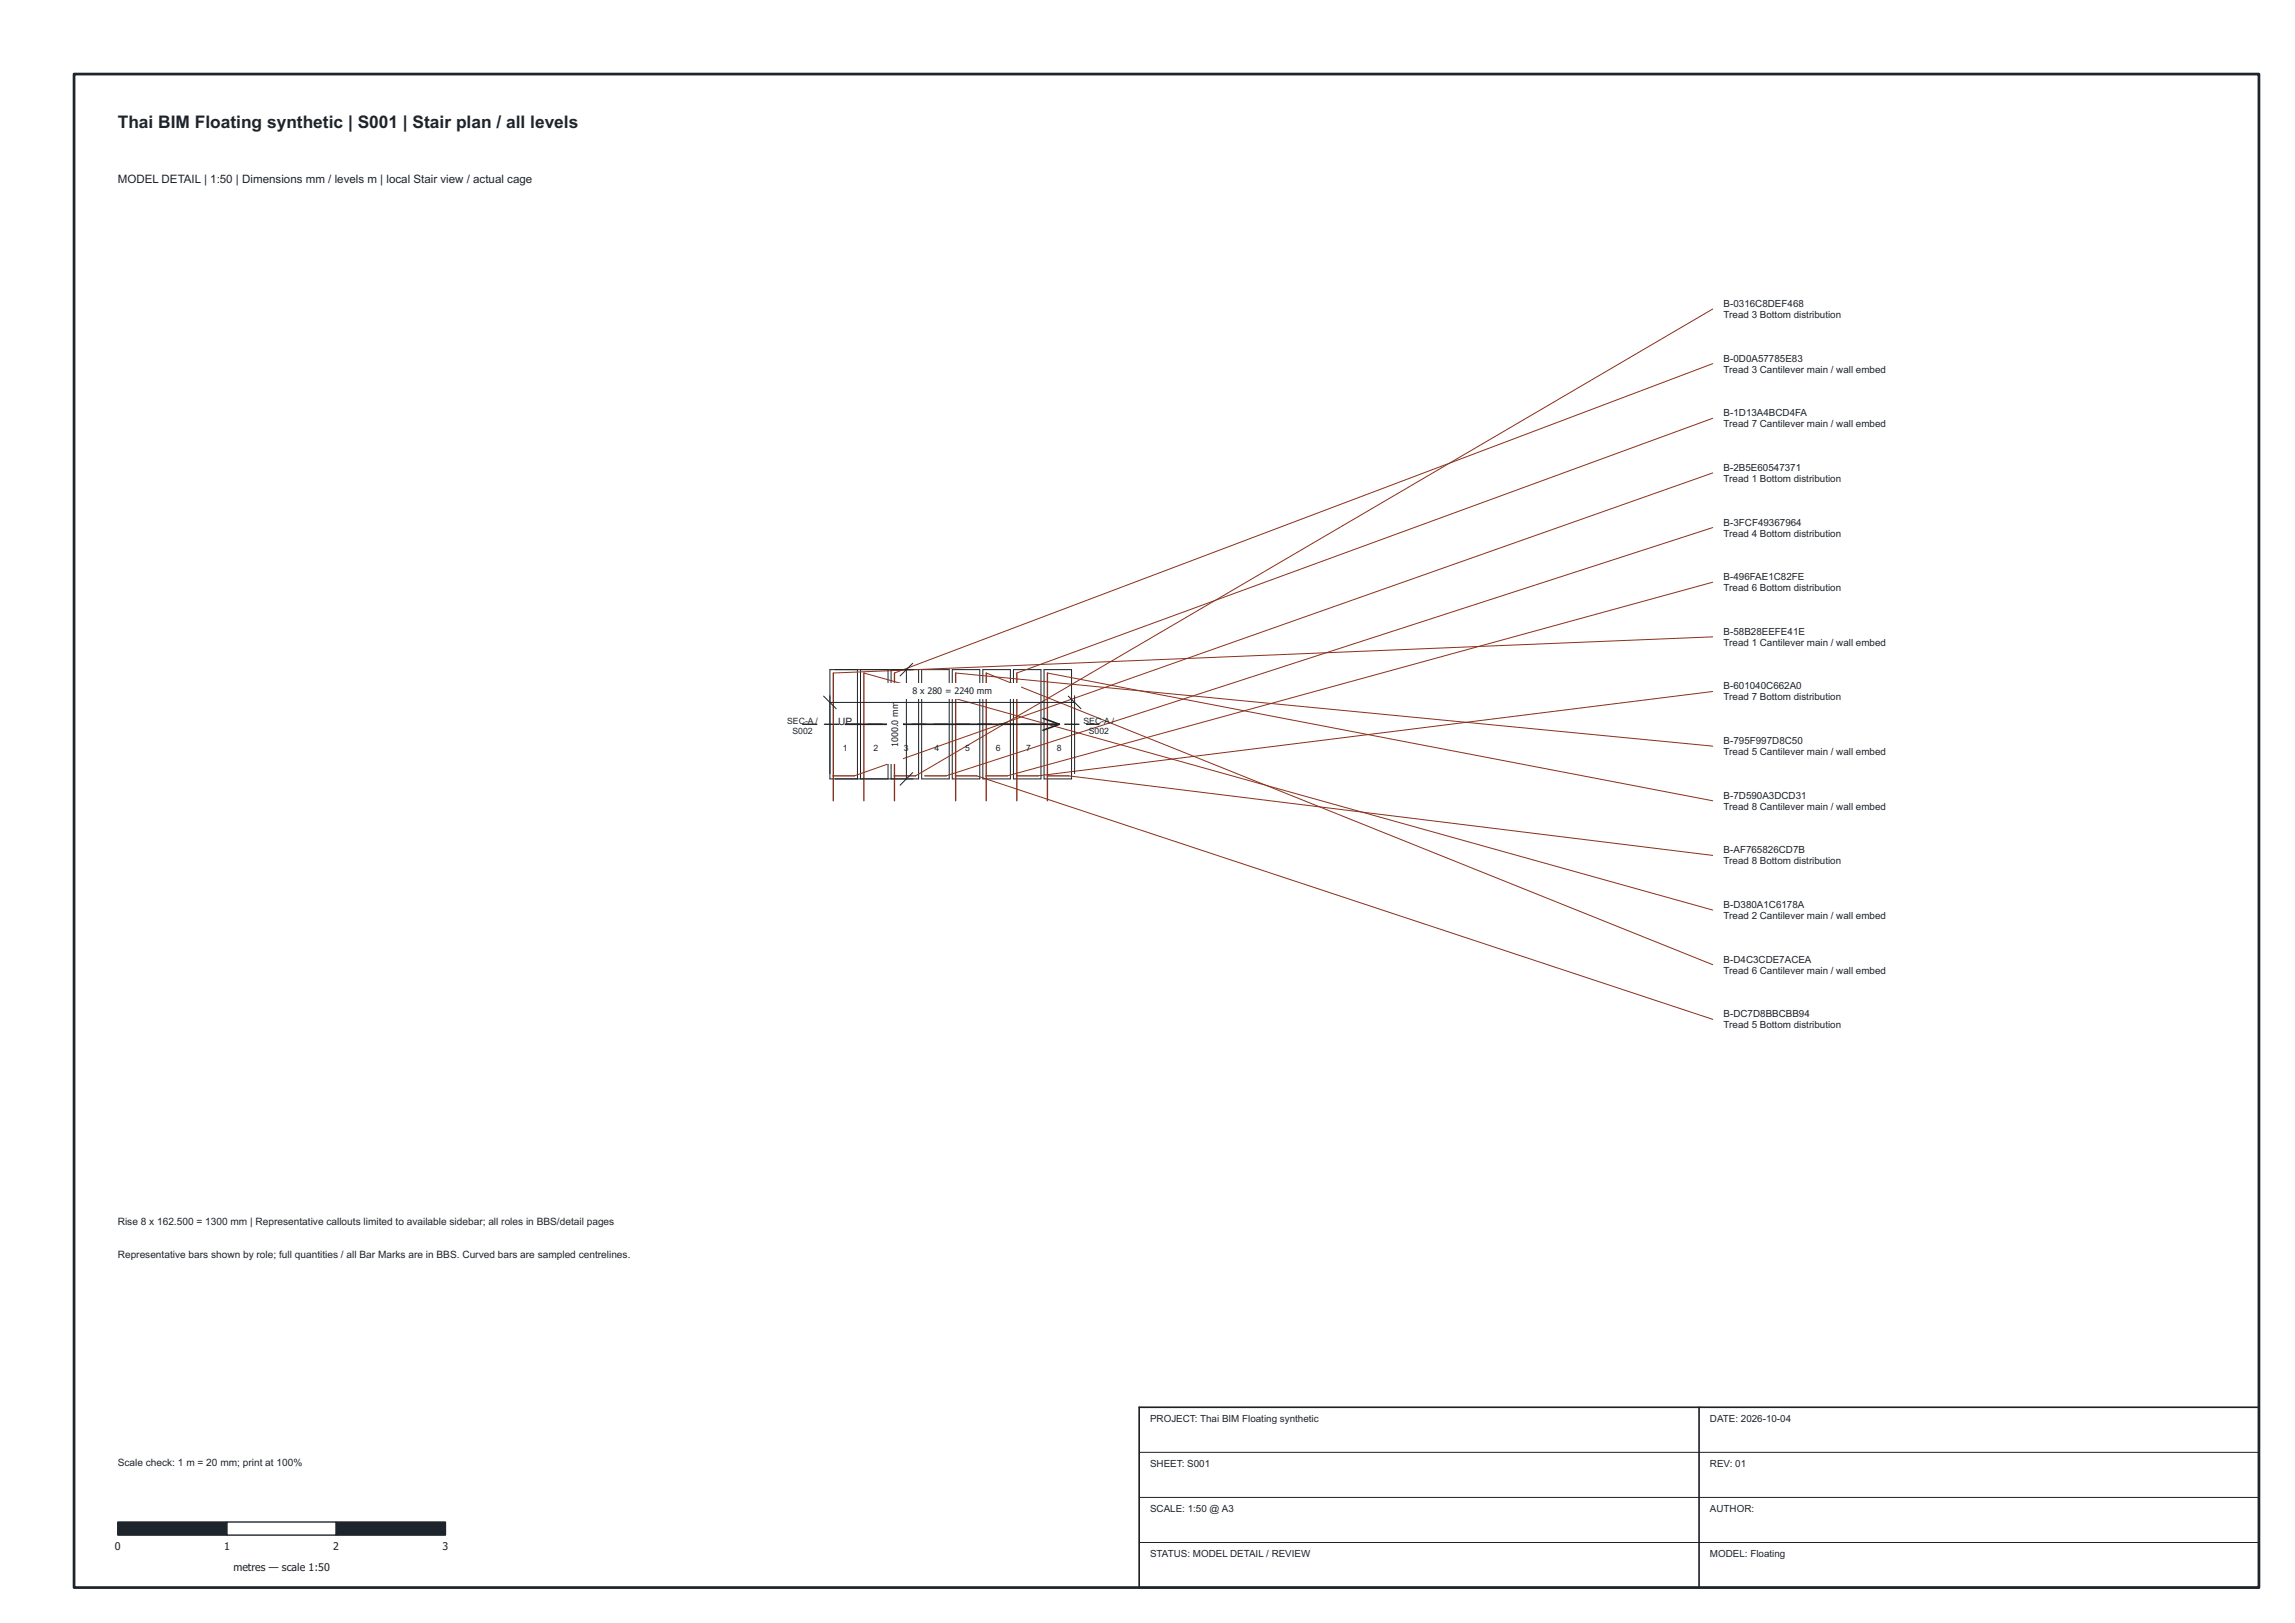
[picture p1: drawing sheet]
<svg xmlns="http://www.w3.org/2000/svg" width="420mm" height="297mm" viewBox="0 0 420 297" stroke-linecap="round" stroke-linejoin="round" font-family="sans-serif">
<defs><g id="words">
<text font-size="3.2" fill="#1e242c" x="21.6" y="23.4">Thai BIM Floating synthetic | S001 | Stair plan / all levels</text>
<text font-size="2.1" fill="#1e242c" x="21.6" y="33.5">MODEL DETAIL | 1:50 | Dimensions mm / levels m | local Stair view / actual cage</text>
<g font-size="1.9" fill="#1e242c">
<text x="153.4" y="132.7">UP</text>
<text x="21.6" y="224.2">Rise 8 x 162.500 = 1300 mm | Representative callouts limited to available sidebar; all roles in BBS/detail pages</text>
<text x="21.6" y="230.2">Representative bars shown by role; full quantities / all Bar Marks are in BBS. Curved bars are sampled centrelines.</text>
<text x="21.6" y="268.2">Scale check: 1 m = 20 mm; print at 100%</text>
<text x="21" y="283.7">0</text>
<text x="41" y="283.7">1</text>
<text x="42.7" y="287.5">metres — scale 1:50</text>
<text x="61" y="283.7">2</text>
<text x="81" y="283.7">3</text>
</g>
<g font-size="1.8" fill="#1e242c">
<text x="315.6" y="56.2">B-0316C8DEF468</text>
<text x="315.6" y="58.2">Tread 3 Bottom distribution</text>
<text x="315.6" y="66.2">B-0D0A57785E83</text>
<text x="315.6" y="68.2">Tread 3 Cantilever main / wall embed</text>
<text x="315.6" y="76.2">B-1D13A4BCD4FA</text>
<text x="315.6" y="78.2">Tread 7 Cantilever main / wall embed</text>
<text x="315.6" y="86.2">B-2B5E60547371</text>
<text x="315.6" y="88.2">Tread 1 Bottom distribution</text>
<text x="315.6" y="96.2">B-3FCF49367964</text>
<text x="315.6" y="98.2">Tread 4 Bottom distribution</text>
<text x="315.6" y="106.2">B-496FAE1C82FE</text>
<text x="315.6" y="108.2">Tread 6 Bottom distribution</text>
<text x="315.6" y="116.2">B-58B28EEFE41E</text>
<text x="315.6" y="118.2">Tread 1 Cantilever main / wall embed</text>
<text x="315.6" y="126.2">B-601040C662A0</text>
<text x="315.6" y="128.2">Tread 7 Bottom distribution</text>
<text x="315.6" y="136.2">B-795F997D8C50</text>
<text x="315.6" y="138.2">Tread 5 Cantilever main / wall embed</text>
<text x="315.6" y="146.2">B-7D590A3DCD31</text>
<text x="315.6" y="148.2">Tread 8 Cantilever main / wall embed</text>
<text x="315.6" y="156.2">B-AF765826CD7B</text>
<text x="315.6" y="158.2">Tread 8 Bottom distribution</text>
<text x="315.6" y="166.2">B-D380A1C6178A</text>
<text x="315.6" y="168.2">Tread 2 Cantilever main / wall embed</text>
<text x="315.6" y="176.2">B-D4C3CDE7ACEA</text>
<text x="315.6" y="178.2">Tread 6 Cantilever main / wall embed</text>
<text x="315.6" y="186.2">B-DC7D8BBCBB94</text>
<text x="315.6" y="188.2">Tread 5 Bottom distribution</text>
<text x="210.6" y="260.2">PROJECT: Thai BIM Floating synthetic</text>
<text x="313.1" y="260.2">DATE: 2026-10-04</text>
<text x="210.6" y="268.4">SHEET: S001</text>
<text x="313.1" y="268.4">REV: 01</text>
<text x="210.6" y="276.7">SCALE: 1:50 @ A3</text>
<text x="313.1" y="276.7">AUTHOR:</text>
<text x="210.6" y="284.9">STATUS: MODEL DETAIL / REVIEW</text>
<text x="313.1" y="284.9">MODEL: Floating</text>
</g>
<g font-size="1.6" fill="#1e242c">
<text x="167.1" y="127.1">8</text>
<text x="168.5" y="127.1">x 280 =</text>
<text x="174.7" y="127.1">2240 m</text>
<text x="180.2" y="127.1">m</text>
<text x="144.1" y="132.5">SEC-A /</text>
<text x="145.1" y="134.3">S002</text>
<text x="154.3" y="137.5">1</text>
<text x="159.9" y="137.5">2</text>
<text x="164.4" y="136.7" transform="rotate(-90 164.4 136.7)">1000.0 mm</text>
<text x="165.5" y="137.5">3</text>
<text x="171.1" y="137.5">4</text>
<text x="176.7" y="137.5">5</text>
<text x="182.3" y="137.5">6</text>
<text x="187.9" y="137.5">7</text>
<text x="193.5" y="137.5">8</text>
<text x="198.4" y="132.5">SEC-A /</text>
<text x="199.3" y="134.3">S002</text>
</g>
</g></defs>
<path d="M151.9 122.6h5.1v20h-5.1zM157.5 122.6h5.1v20h-5.1zM163.1 122.6h5.1v20h-5.1zM168.7 122.6h5.1v20h-5.1zM174.3 122.6h5.1v20h-5.1zM179.9 122.6h5.1v20h-5.1zM185.5 122.6h5.1v20h-5.1zM191.1 122.6h5.1v20h-5.1zM208.6 265.8h205M208.6 274.1h205M208.6 282.3h205" fill="none" stroke="#202020" stroke-width=".18"/>
<g fill="none" stroke="#8c301b" stroke-width=".18">
<path d="M313.6 56.6l-146 85.4M313.6 66.6l-149.8 56.6M313.6 76.6l-127.4 46.6M313.6 96.6l-140.4 45.4M313.6 86.6l-157.2 55.4M313.6 116.6l-161 6.6M313.6 106.6l-129.2 35.4M158.2 123.2l155.4 43.4M175 123.2l138.6 13.4M180.6 123.2l133 53.4M191.8 123.2l121.8 23.4M313.6 126.6l-123.6 15.4"/>
<path d="M178.8 142l134.8 44.6M195.6 142l118 14.6"/>
</g>
<g fill="none" stroke="#202020" stroke-width=".25">
<path d="M146.9 132.6h2.6M150.9 132.6h2.6M154.9 132.6h2.6M158.9 132.6h2.6M162.9 132.6h2.6M166.9 132.6h2.6M170.9 132.6h2.6M174.9 132.6h2.6M178.9 132.6h2.6M182.9 132.6h2.6M186.9 132.6h2.6M190.9 132.6h2.6"/>
<path d="M194.9 132.6h2.6M198.9 132.6h2.3"/>
</g>
<g fill="none" stroke="#8c301b" stroke-width=".25">
<path d="M152.6 123.2v23.4M158.2 123.2v23.4M163.8 123.2v23.4M175 123.2v23.4M180.6 123.2v23.4M186.2 123.2v23.4M191.8 123.2v23.4M152.5 142h3.9M163.7 142h3.9M169.3 142h3.9M174.9 142h3.9M180.5 142h3.9"/>
<path d="M186.1 142h3.9M191.7 142h3.9"/>
</g>
<path d="M154.7 132.6h39.2M190.9 131.5l3 1.1M193.9 132.6l-3 1.1M208.6 257.6h205v33h-205zM311.1 257.6v33" fill="none" stroke="#202020" stroke-width=".3"/>
<path d="M21.6 278.6h20v2.4h-20z" fill="#1e242c" stroke="#1e242c" stroke-width=".25"/>
<path d="M41.6 278.6h20v2.4h-20z" fill="#fff" stroke="#1e242c" stroke-width=".25"/>
<path d="M61.6 278.6h20v2.4h-20z" fill="#1e242c" stroke="#1e242c" stroke-width=".25"/>
<path d="M152.9 122.6h14.2M165.9 122.6v20M167.1 121.4l-2.3 2.3M152.9 142.6h14.2M167.1 141.4l-2.3 2.3" fill="none" stroke="#1e242c" stroke-width=".18"/>
<path d="M162.4 125.4h2.8v14.3h-2.8z" fill="#fff"/>
<path d="M150.8 127.4l2.3 2.3M151.9 127.4v14.2M151.9 128.6h44.8M195.6 127.4l2.3 2.3M196.7 127.4v14.2" fill="none" stroke="#1e242c" stroke-width=".18"/>
<path d="M161.7 125h25.2v2.8h-25.2z" fill="#fff"/>
<path d="M13.6 13.6h400v277h-400z" fill="none" stroke="#1e242c" stroke-width=".5"/>
<use href="#words"/>
</svg>
